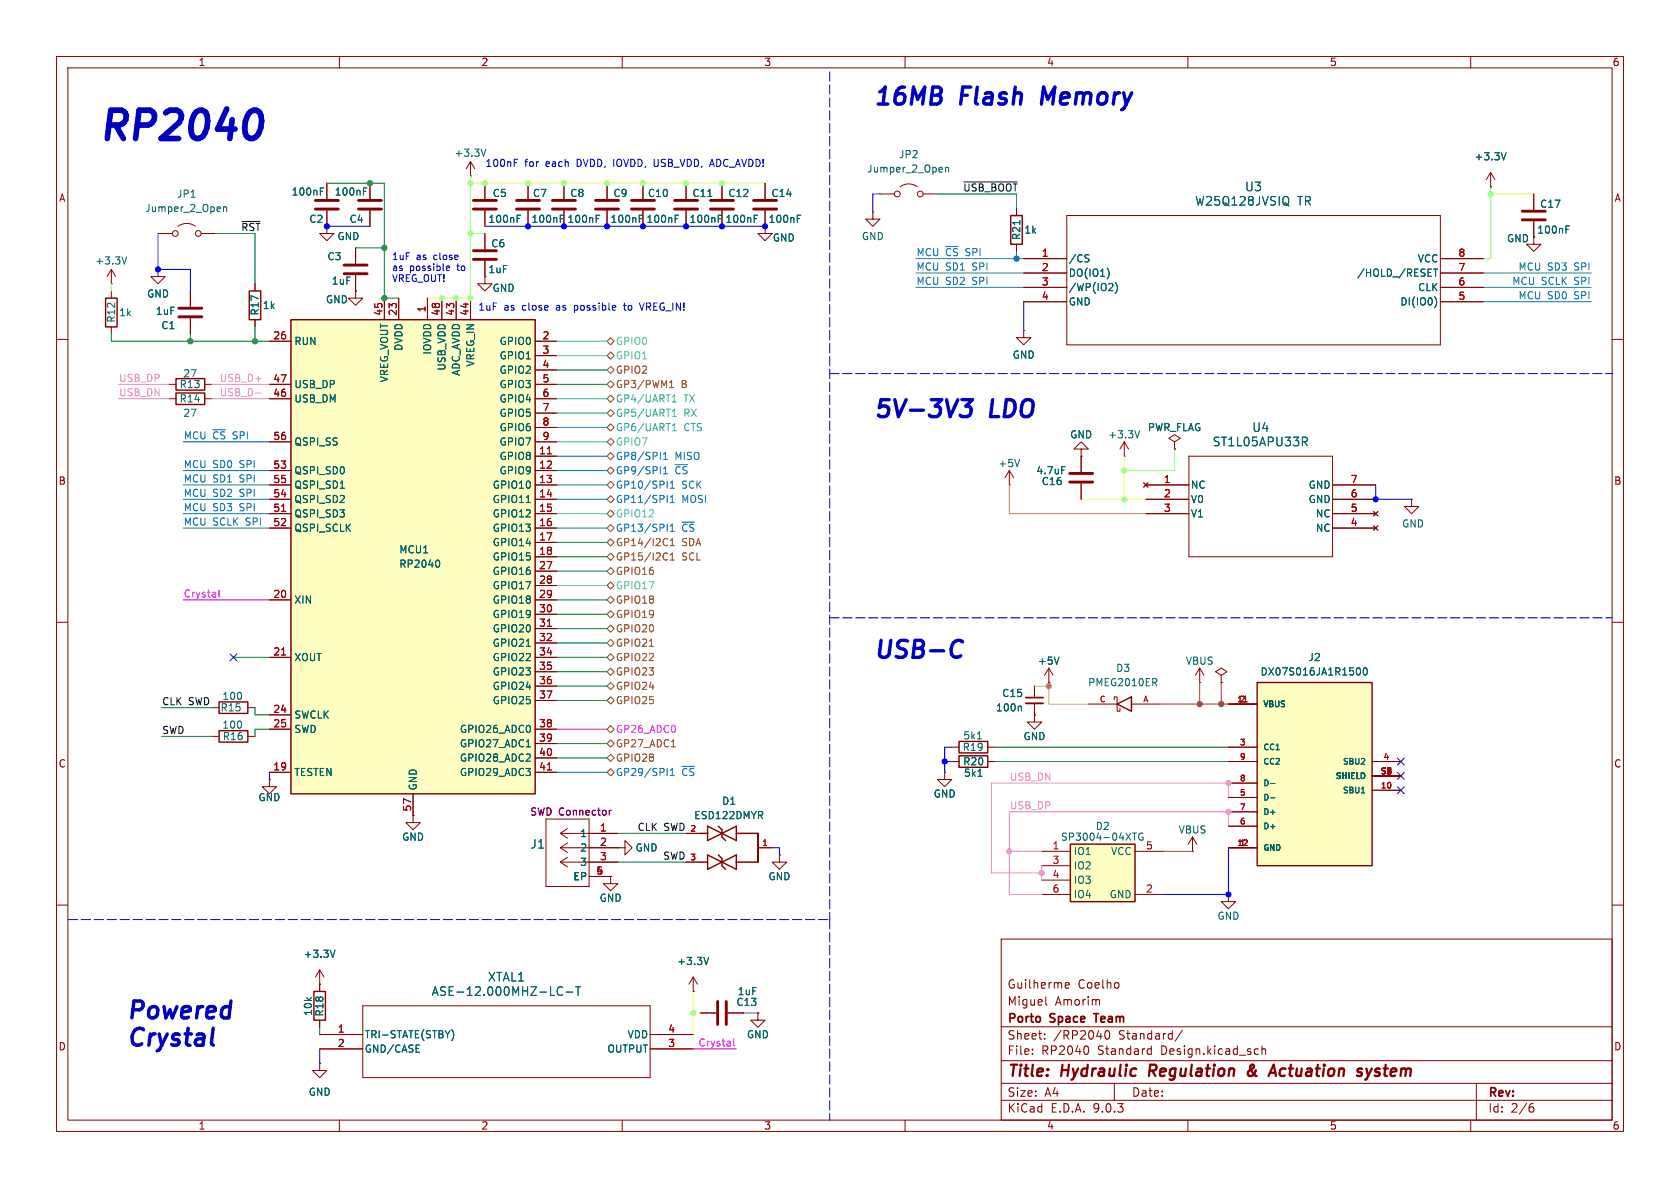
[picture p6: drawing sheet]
<svg xmlns="http://www.w3.org/2000/svg" width="297mm" height="210mm" viewBox="0 0 297 210" stroke-linecap="round" stroke-linejoin="round" font-family="sans-serif">
<defs><g id="words">
<text font-size="7" fill="#0000c2" x="17.1" y="25.2">RP2040</text>
<g font-size="4.2" fill="#0000c2">
<text x="154.3" y="18.8">16MB</text>
<text x="169.9" y="18.8">Flash</text>
<text x="185.4" y="18.8">Memory</text>
<text x="154.3" y="74">5V-3V3</text>
<text x="175.2" y="74">LDO</text>
<text x="154.3" y="116.6">USB-C</text>
<text x="22.2" y="180.3">Powered</text>
<text x="22.2" y="185.2">Crystal</text>
</g>
<g font-size="2.8" fill="#840000">
<text x="178" y="190.9">Title:</text>
<text x="187.7" y="190.9">Hydraulic</text>
<text x="204" y="190.9">Regulation</text>
<text x="222.2" y="190.9">&amp;</text>
<text x="227" y="190.9">Actuation</text>
<text x="243.2" y="190.9">system</text>
</g>
<g font-size="2.1" fill="#006464">
<text x="220" y="34">U3</text>
<text x="211.2" y="36.6">W25Q128JVSIQ</text>
<text x="229.3" y="36.6">TR</text>
<text x="221.3" y="76.6">U4</text>
<text x="214.3" y="79.1">ST1L05APU33R</text>
<text x="93.7" y="150.2">J1</text>
<text x="86.2" y="173.7">XTAL1</text>
<text x="76.2" y="176.3">ASE-12.000MHZ-LC-T</text>
</g>
<g font-size="2.1" fill="#840000">
<text x="178" y="178">Miguel</text>
<text x="178" y="175">Guilherme</text>
<text x="186.5" y="178">Amorim</text>
<text x="190.5" y="175">Coelho</text>
<text x="178" y="184">Sheet:</text>
<text x="178" y="181.2">Porto</text>
<text x="185.7" y="181.2">Space</text>
<text x="186.2" y="184">/RP2040</text>
<text x="194.2" y="181.2">Team</text>
<text x="197.8" y="184">Standard/</text>
<text x="178" y="186.7">File:</text>
<text x="184.1" y="186.7">RP2040</text>
<text x="194.1" y="186.7">Standard</text>
<text x="205.4" y="186.7">Design.kicad_sch</text>
<text x="178" y="196.9">KiCad</text>
<text x="178" y="194.1">Size:</text>
<text x="184.7" y="194.1">A4</text>
<text x="185.7" y="196.9">E.D.A.</text>
<text x="193.3" y="196.9">9.0.3</text>
<text x="200" y="194.1">Date:</text>
<text x="263" y="194.3">Rev:</text>
<text x="263" y="196.9">Id:</text>
<text x="267.1" y="196.9">2/6</text>
</g>
<g font-size="1.8" fill="#840000">
<text x="35" y="11.9">1</text>
<text x="85" y="11.9">2</text>
<text x="135" y="11.9">3</text>
<text x="185" y="11.9">4</text>
<text x="235" y="11.9">5</text>
<text x="285" y="11.9">6</text>
<text x="10.3" y="35.9">A</text>
<text x="285.3" y="35.9">A</text>
<text x="10.3" y="85.9">B</text>
<text x="285.3" y="85.9">B</text>
<text x="10.3" y="135.9">C</text>
<text x="285.3" y="135.9">C</text>
<text x="10.3" y="185.9">D</text>
<text x="285.3" y="185.9">D</text>
<text x="35" y="199.9">1</text>
<text x="85" y="199.9">2</text>
<text x="135" y="199.9">3</text>
<text x="185" y="199.9">4</text>
<text x="235" y="199.9">5</text>
<text x="285" y="199.9">6</text>
</g>
<g font-size="1.8" fill="#006464">
<text x="80.2" y="27.9">+3.3V</text>
<text x="158.8" y="28.2">JP2</text>
<text x="260.6" y="28.5">+3.3V</text>
<text x="31.2" y="35.2">JP1</text>
<text x="51.5" y="34.8">100nF</text>
<text x="59.1" y="34.8">100nF</text>
<text x="87" y="35">C5</text>
<text x="94.1" y="35">C7</text>
<text x="100.7" y="35">C8</text>
<text x="108.3" y="35">C9</text>
<text x="114.4" y="35">C10</text>
<text x="122.3" y="35">C11</text>
<text x="128.7" y="35">C12</text>
<text x="136.3" y="35">C14</text>
<text x="153.2" y="30.7">Jumper_2_Open</text>
<text x="25.6" y="37.7">Jumper_2_Open</text>
<text x="54.6" y="39.6">C2</text>
<text x="61.7" y="39.6">C4</text>
<text x="86.2" y="39.6">100nF</text>
<text x="93.9" y="39.6">100nF</text>
<text x="100.2" y="39.6">100nF</text>
<text x="107.8" y="39.6">100nF</text>
<text x="114.2" y="39.6">100nF</text>
<text x="121.8" y="39.6">100nF</text>
<text x="128.2" y="39.6">100nF</text>
<text x="135.8" y="39.6">100nF</text>
<text x="181" y="41.5">1k</text>
<text x="271.7" y="41.5">100nF</text>
<text x="272.2" y="36.9">C17</text>
<text x="16.7" y="47">+3.3V</text>
<text x="57.8" y="46.2">C3</text>
<text x="59.6" y="42.6">GND</text>
<text x="86.8" y="43.9">C6</text>
<text x="136.5" y="42.9">GND</text>
<text x="152.3" y="42.6">GND</text>
<text x="180.6" y="42.5" transform="rotate(-90 180.6 42.5)">R21</text>
<text x="188.8" y="46.6">/CS</text>
<text x="250.5" y="46.6">VCC</text>
<text x="266.3" y="43">GND</text>
<text x="25.9" y="52.8">GND</text>
<text x="57.5" y="53.8">GND</text>
<text x="58.6" y="50.5">1uF</text>
<text x="86.2" y="48.5">1uF</text>
<text x="87" y="51.8">GND</text>
<text x="188.8" y="49.1">DO(IO1)</text>
<text x="188.8" y="51.7">/WP(IO2)</text>
<text x="239.8" y="49.1">/HOLD_/RESET</text>
<text x="250.6" y="51.7">CLK</text>
<text x="20.5" y="57.1" transform="rotate(-90 20.5 57.1)">R12</text>
<text x="21" y="56.1">1k</text>
<text x="27.5" y="55.9">1uF</text>
<text x="28.4" y="58.4">C1</text>
<text x="45.9" y="55.9" transform="rotate(-90 45.9 55.9)">R17</text>
<text x="46.4" y="54.8">1k</text>
<text x="188.8" y="54.2">GND</text>
<text x="247.5" y="54.2">DI(IO0)</text>
<text x="51.9" y="61.2">RUN</text>
<text x="71.3" y="62.1" transform="rotate(-90 71.3 62.1)">DVDD</text>
<text x="76.4" y="62.8" transform="rotate(-90 76.4 62.8)">IOVDD</text>
<text x="79" y="65.6" transform="rotate(-90 79 65.6)">USB_VDD</text>
<text x="84" y="64.9" transform="rotate(-90 84 64.9)">VREG_IN</text>
<text x="88.2" y="61.2">GPIO0</text>
<text x="88.2" y="63.7">GPIO1</text>
<text x="178.9" y="63.6">GND</text>
<text x="31.7" y="71.3">R14</text>
<text x="31.7" y="68.8">R13</text>
<text x="32.3" y="66.9">27</text>
<text x="51.9" y="68.8">USB_DP</text>
<text x="51.9" y="71.3">USB_DM</text>
<text x="68.8" y="67.7" transform="rotate(-90 68.8 67.7)">VREG_VOUT</text>
<text x="81.5" y="66.5" transform="rotate(-90 81.5 66.5)">ADC_AVDD</text>
<text x="88.2" y="66.3">GPIO2</text>
<text x="88.2" y="68.8">GPIO3</text>
<text x="88.2" y="71.3">GPIO4</text>
<text x="32.3" y="73.9">27</text>
<text x="88.2" y="73.9">GPIO5</text>
<text x="88.2" y="76.4">GPIO6</text>
<text x="189.1" y="77.7">GND</text>
<text x="195.8" y="77.7">+3.3V</text>
<text x="202.8" y="76.4">PWR_FLAG</text>
<text x="51.9" y="79">QSPI_SS</text>
<text x="88.2" y="79">GPIO7</text>
<text x="88.2" y="81.5">GPIO8</text>
<text x="176.4" y="82.8">+5V</text>
<text x="51.9" y="84">QSPI_SD0</text>
<text x="51.9" y="86.6">QSPI_SD1</text>
<text x="51.9" y="89.1">QSPI_SD2</text>
<text x="87" y="86.6">GPIO10</text>
<text x="87" y="89.1">GPIO11</text>
<text x="88.2" y="84">GPIO9</text>
<text x="183.1" y="84">4.7uF</text>
<text x="184.1" y="86">C16</text>
<text x="210.4" y="86.6">NC</text>
<text x="210.4" y="89.1">V0</text>
<text x="231.3" y="86.6">GND</text>
<text x="231.3" y="89.1">GND</text>
<text x="51.9" y="91.7">QSPI_SD3</text>
<text x="51.9" y="94.2">QSPI_SCLK</text>
<text x="87" y="91.7">GPIO12</text>
<text x="87" y="94.2">GPIO13</text>
<text x="210.4" y="91.7">V1</text>
<text x="232.5" y="91.7">NC</text>
<text x="232.5" y="94.2">NC</text>
<text x="247.8" y="93.4">GND</text>
<text x="70.5" y="98">MCU1</text>
<text x="70.5" y="100.6">RP2040</text>
<text x="87" y="96.7">GPIO14</text>
<text x="87" y="99.3">GPIO15</text>
<text x="87" y="101.8">GPIO16</text>
<text x="51.9" y="106.9">XIN</text>
<text x="87" y="104.4">GPIO17</text>
<text x="87" y="106.9">GPIO18</text>
<text x="87" y="109.4">GPIO19</text>
<text x="87" y="112">GPIO20</text>
<text x="51.9" y="117.1">XOUT</text>
<text x="87" y="114.5">GPIO21</text>
<text x="87" y="117.1">GPIO22</text>
<text x="87" y="119.6">GPIO23</text>
<text x="183.4" y="117.7">+5V</text>
<text x="197.2" y="119">D3</text>
<text x="209.5" y="117.7">VBUS</text>
<text x="222.8" y="119.6">DX07S016JA1R1500</text>
<text x="231.2" y="117.1">J2</text>
<text x="38.9" y="126">R15</text>
<text x="39.2" y="123.9">100</text>
<text x="87" y="122.1">GPIO24</text>
<text x="87" y="124.7">GPIO25</text>
<text x="176" y="126">100n</text>
<text x="177.1" y="123.4">C15</text>
<text x="192.3" y="121.5">PMEG2010ER</text>
<text x="39.2" y="129">100</text>
<text x="39.3" y="131">R16</text>
<text x="51.9" y="127.2">SWCLK</text>
<text x="51.9" y="129.8">SWD</text>
<text x="81.2" y="129.8">GPIO26_ADC0</text>
<text x="170.2" y="130.9">5k1</text>
<text x="180.8" y="131">GND</text>
<text x="51.9" y="137.4">TESTEN</text>
<text x="81.2" y="132.3">GPIO27_ADC1</text>
<text x="81.2" y="134.8">GPIO28_ADC2</text>
<text x="81.2" y="137.4">GPIO29_ADC3</text>
<text x="170.1" y="132.9">R19</text>
<text x="170.2" y="135.5">R20</text>
<text x="170.3" y="137.5">5k1</text>
<text x="45.6" y="141.8">GND</text>
<text x="73.9" y="139.8" transform="rotate(-90 73.9 139.8)">GND</text>
<text x="127.6" y="142.5">D1</text>
<text x="165" y="141.2">GND</text>
<text x="71" y="148.8">GND</text>
<text x="102.5" y="148.2">1</text>
<text x="122.6" y="145">ESD122DMYR</text>
<text x="187.5" y="148.8">SP3004-04XTG</text>
<text x="193.6" y="146.9">D2</text>
<text x="208.3" y="147.5">VBUS</text>
<text x="101.3" y="155.8">EP</text>
<text x="102.5" y="150.7">2</text>
<text x="102.5" y="153.3">3</text>
<text x="112.3" y="150.7">GND</text>
<text x="135.8" y="155.8">GND</text>
<text x="189.7" y="151.4">IO1</text>
<text x="189.7" y="153.9">IO2</text>
<text x="196.3" y="151.4">VCC</text>
<text x="202.5" y="150.2">5</text>
<text x="105.9" y="159.6">GND</text>
<text x="189.7" y="156.4">IO3</text>
<text x="189.7" y="159">IO4</text>
<text x="196.1" y="159">GND</text>
<text x="215.1" y="162.8">GND</text>
<text x="53.6" y="169.5">+3.3V</text>
<text x="119.6" y="170.8">+3.3V</text>
<text x="55.3" y="179.7" transform="rotate(-90 55.3 179.7)">10k</text>
<text x="57.4" y="179.8" transform="rotate(-90 57.4 179.8)">R18</text>
<text x="130.1" y="178">C13</text>
<text x="130.3" y="176.1">1uF</text>
<text x="64.4" y="183.7">TRI-STATE(STBY)</text>
<text x="110.8" y="183.7">VDD</text>
<text x="131.9" y="183.7">GND</text>
<text x="64.4" y="186.3">GND/CASE</text>
<text x="107.3" y="186.3">OUTPUT</text>
<text x="54.5" y="193.9">GND</text>
</g>
<g font-size="1.8" fill="#0000c2">
<text x="85.7" y="29.6">100nF</text>
<text x="92.8" y="29.6">for</text>
<text x="96.6" y="29.6">each</text>
<text x="102.2" y="29.6">DVDD, IOVDD,</text>
<text x="116.3" y="29.6">USB_VDD,</text>
<text x="126.4" y="29.6">ADC_AVDD!</text>
<text x="84.5" y="55">1uF</text>
<text x="89.1" y="55">as</text>
<text x="92.4" y="55">close</text>
<text x="98.6" y="55">as</text>
<text x="102" y="55">possible</text>
<text x="111" y="55">to</text>
<text x="114" y="55">VREG_IN!</text>
</g>
<g font-size="1.8" fill="#0f0f0f">
<text x="170.2" y="33.9">~{USB_BOOT}</text>
<text x="42.5" y="40.9">~{RST}</text>
<text x="28.6" y="124.7">CLK</text>
<text x="33.3" y="124.7">SWD</text>
<text x="28.6" y="129.8">SWD</text>
<text x="112.6" y="147">CLK</text>
<text x="117.4" y="147">SWD</text>
<text x="117.2" y="152.1">SWD</text>
</g>
<g font-size="1.8" fill="#0077c2">
<text x="161.9" y="45.4">MCU ~{CS}</text>
<text x="161.9" y="47.9">MCU SD1</text>
<text x="170.8" y="45.4">SPI</text>
<text x="172" y="47.9">SPI</text>
<text x="268.3" y="47.9">MCU SD3</text>
<text x="278.4" y="47.9">SPI</text>
<text x="161.9" y="50.5">MCU SD2</text>
<text x="172" y="50.5">SPI</text>
<text x="267.3" y="50.5">MCU SCLK</text>
<text x="268.3" y="53">MCU SD0</text>
<text x="278.4" y="50.5">SPI</text>
<text x="278.4" y="53">SPI</text>
<text x="32.4" y="77.8">MCU ~{CS}</text>
<text x="41.3" y="77.8">SPI</text>
<text x="32.4" y="82.8">MCU SD0</text>
<text x="42.5" y="82.8">SPI</text>
<text x="108.8" y="81.5">GP8/SPI1</text>
<text x="119.3" y="81.5">MISO</text>
<text x="32.4" y="87.9">MCU SD2</text>
<text x="32.4" y="85.4">MCU SD1</text>
<text x="42.5" y="87.9">SPI</text>
<text x="42.5" y="85.4">SPI</text>
<text x="108.8" y="89.1">GP11/SPI1</text>
<text x="108.8" y="84">GP9/SPI1</text>
<text x="108.8" y="86.6">GP10/SPI1</text>
<text x="119.3" y="84">~{CS}</text>
<text x="120.5" y="89.1">MOSI</text>
<text x="120.5" y="86.6">SCK</text>
<text x="32.4" y="93">MCU SCLK</text>
<text x="32.4" y="90.5">MCU SD3</text>
<text x="42.5" y="90.5">SPI</text>
<text x="43.6" y="93">SPI</text>
<text x="108.8" y="94.2">GP13/SPI1</text>
<text x="120.5" y="94.2">~{CS}</text>
<text x="108.8" y="137.4">GP29/SPI1</text>
<text x="120.5" y="137.4">~{CS}</text>
</g>
<g font-size="1.8" fill="#a90000">
<text x="184.1" y="45.5">1</text>
<text x="257.7" y="45.5">8</text>
<text x="184.1" y="48">2</text>
<text x="184.1" y="50.5">3</text>
<text x="184.1" y="53.1">4</text>
<text x="257.7" y="48">7</text>
<text x="257.7" y="50.5">6</text>
<text x="257.7" y="53.1">5</text>
<text x="67.7" y="55.9" transform="rotate(-90 67.7 55.9)">45</text>
<text x="70.2" y="55.9" transform="rotate(-90 70.2 55.9)">23</text>
<text x="75.3" y="55.3" transform="rotate(-90 75.3 55.3)">1</text>
<text x="77.9" y="55.9" transform="rotate(-90 77.9 55.9)">48</text>
<text x="80.4" y="55.9" transform="rotate(-90 80.4 55.9)">43</text>
<text x="82.9" y="55.9" transform="rotate(-90 82.9 55.9)">44</text>
<text x="48.2" y="60.1">26</text>
<text x="95.8" y="60.1">2</text>
<text x="95.8" y="62.6">3</text>
<text x="95.8" y="65.2">4</text>
<text x="48.2" y="67.7">47</text>
<text x="48.2" y="70.2">46</text>
<text x="95.8" y="67.7">5</text>
<text x="95.8" y="70.2">6</text>
<text x="48.2" y="77.9">56</text>
<text x="95.8" y="72.8">7</text>
<text x="95.8" y="75.3">8</text>
<text x="95.8" y="77.9">9</text>
<text x="48.2" y="82.9">53</text>
<text x="95.2" y="80.4">11</text>
<text x="95.2" y="82.9">12</text>
<text x="48.2" y="85.5">55</text>
<text x="48.2" y="88">54</text>
<text x="95.2" y="85.5">13</text>
<text x="95.2" y="88">14</text>
<text x="205.7" y="85.5">1</text>
<text x="205.7" y="88">2</text>
<text x="238.7" y="85.5">7</text>
<text x="238.7" y="88">6</text>
<text x="48.2" y="90.6">51</text>
<text x="48.2" y="93.1">52</text>
<text x="95.2" y="90.6">15</text>
<text x="95.2" y="93.1">16</text>
<text x="95.2" y="95.6">17</text>
<text x="205.7" y="90.6">3</text>
<text x="238.7" y="90.6">5</text>
<text x="238.7" y="93.1">4</text>
<text x="95.2" y="98.2">18</text>
<text x="95.2" y="100.7">27</text>
<text x="48.2" y="105.8">20</text>
<text x="95.2" y="103.3">28</text>
<text x="95.2" y="105.8">29</text>
<text x="95.2" y="108.3">30</text>
<text x="95.2" y="110.9">31</text>
<text x="95.2" y="113.4">32</text>
<text x="48.2" y="116">21</text>
<text x="95.2" y="116">34</text>
<text x="95.2" y="118.5">35</text>
<text x="95.2" y="121">36</text>
<text x="95.2" y="123.6">37</text>
<text x="48.2" y="126.1">24</text>
<text x="48.2" y="128.7">25</text>
<text x="95.2" y="128.7">38</text>
<text x="95.2" y="131.2">39</text>
<text x="48.2" y="136.3">19</text>
<text x="95.2" y="133.7">40</text>
<text x="95.2" y="136.3">41</text>
<text x="72.8" y="143.6" transform="rotate(-90 72.8 143.6)">57</text>
<text x="106" y="147.1">1</text>
<text x="106" y="149.6">2</text>
<text x="105.3" y="154.7">5</text>
<text x="106" y="152.1">3</text>
<text x="186" y="150.2">1</text>
<text x="186" y="152.8">3</text>
<text x="186" y="155.3">4</text>
<text x="186" y="157.9">6</text>
<text x="202.5" y="157.9">2</text>
<text x="59.6" y="182.6">1</text>
<text x="59.6" y="185.2">2</text>
<text x="118" y="182.6">4</text>
<text x="118" y="185.2">3</text>
</g>
<g font-size="1.8" fill="#2bffb6">
<text x="108.8" y="63.7">GPIO1</text>
<text x="108.8" y="61.2">GPIO0</text>
<text x="108.8" y="79">GPIO7</text>
<text x="108.8" y="91.7">GPIO12</text>
<text x="108.8" y="104.4">GPIO17</text>
</g>
<g font-size="1.8" fill="#ff74e0">
<text x="21" y="70.1">USB_DN</text>
<text x="21" y="67.6">USB_DP</text>
<text x="38.7" y="70.1">USB_D-</text>
<text x="38.7" y="67.6">USB_D+</text>
<text x="178.4" y="143.2">USB_DP</text>
<text x="178.4" y="138.1">USB_DN</text>
</g>
<g font-size="1.8" fill="#725600">
<text x="108.8" y="66.3">GPIO2</text>
<text x="108.8" y="68.8">GP3/PWM1</text>
<text x="120.4" y="68.8">B</text>
<text x="108.8" y="99.3">GP15/I2C1</text>
<text x="108.8" y="96.7">GP14/I2C1</text>
<text x="108.8" y="101.8">GPIO16</text>
<text x="120.5" y="99.3">SCL</text>
<text x="120.5" y="96.7">SDA</text>
<text x="108.8" y="106.9">GPIO18</text>
<text x="108.8" y="109.4">GPIO19</text>
<text x="108.8" y="112">GPIO20</text>
<text x="108.8" y="119.6">GPIO23</text>
<text x="108.8" y="114.5">GPIO21</text>
<text x="108.8" y="117.1">GPIO22</text>
<text x="108.8" y="122.1">GPIO24</text>
<text x="108.8" y="124.7">GPIO25</text>
<text x="108.8" y="134.8">GPIO28</text>
<text x="108.8" y="132.3">GP27_ADC1</text>
</g>
<g font-size="1.8" fill="#00d8af">
<text x="108.8" y="71.3">GP4/UART1</text>
<text x="120.9" y="71.3">TX</text>
<text x="108.8" y="73.9">GP5/UART1</text>
<text x="108.8" y="76.4">GP6/UART1</text>
<text x="120.9" y="73.9">RX</text>
<text x="120.9" y="76.4">CTS</text>
</g>
<g font-size="1.8" fill="#e200ff">
<text x="32.4" y="105.7">Crystal</text>
<text x="108.8" y="129.8">GP26_ADC0</text>
<text x="123.4" y="185.1">Crystal</text>
</g>
<text font-size="1.8" fill="#840084" x="93.6" y="144.4">SWD Connector</text>
<g font-size="1.7" fill="#0000c2">
<text x="69.2" y="46.1">1uF</text>
<text x="69.2" y="48">as</text>
<text x="72.4" y="48">possible</text>
<text x="73.6" y="46.1">as</text>
<text x="76.8" y="46.1">close</text>
<text x="81" y="48">to</text>
<text x="69.2" y="49.9">VREG_OUT!</text>
</g>
<g font-size="1.4" fill="#a90000">
<text x="194.3" y="124.2">C</text>
<text x="202" y="124.2">A</text>
<text x="219.1" y="124.2">2</text>
<text x="219.1" y="131.8">3</text>
<text x="219.1" y="134.4">9</text>
<text x="244" y="136.9">S1</text>
<text x="244.5" y="134.4">4</text>
<text x="245" y="136.9">2</text>
<text x="219.1" y="138.2">8</text>
<text x="219.1" y="140.7">5</text>
<text x="219.1" y="143.3">7</text>
<text x="244" y="139.4">10</text>
<text x="121.9" y="147.1">2</text>
<text x="134.6" y="149.6">1</text>
<text x="218.6" y="149.6">12</text>
<text x="219.1" y="145.8">6</text>
<text x="219.1" y="149.6">1</text>
<text x="121.9" y="152.1">3</text>
</g>
<g font-size="1.4" fill="#006464">
<text x="223.3" y="125.2">VBUS</text>
<text x="223.3" y="132.8">CC1</text>
<text x="223.3" y="135.4">CC2</text>
<text x="236" y="137.9">SHIELD</text>
<text x="237.3" y="135.4">SBU2</text>
<text x="223.3" y="139.2">D-</text>
<text x="223.3" y="141.7">D-</text>
<text x="237.3" y="140.4">SBU1</text>
<text x="223.3" y="144.2">D+</text>
<text x="223.3" y="146.8">D+</text>
<text x="223.3" y="150.6">GND</text>
</g>
</g></defs>
<g fill="none" stroke="#840000" stroke-width=".18">
<path d="M10 10h277v190h-277zM12 12h273v186h-273zM60 10v2M110 10v2M160 10v2M210 10v2M260 10v2M57.8 32.4v2.8M57.8 37.2v2.8M65.4 32.4v2.8M65.4 37.2v2.8M83.2 31.1h.1"/>
<path d="M83.2 28.6l-.8 1.2M83.2 28.6l.7 1.2M83.2 28.6v2.5M85.7 32.4v2.8M85.7 37.2v2.8M93.3 32.4v2.8M93.3 37.2v2.8M127.6 32.4v2.8M127.6 37.2v2.8M135.3 32.4v2.8M135.3 37.2v2.8M154.3 37.5v1.2h1.3l-1.3 1.3-1.3-1.3h1.3"/>
<path d="M154.3 37.5h.1M179.7 36.8v1.3M188.6 38.1h66v22.9h-66zM263.5 33h.1M263.5 30.5l-.7 1.3M263.5 30.5l.8 1.3M263.5 30.5v2.5M271.1 34.3v2.8M271.1 39.1v2.8M19.7 50.2h.1M19.7 47.6v2.6M19.7 51.4v1.3"/>
<path d="M19.7 57.8v1.3M19.7 47.6l-.8 1.3M19.7 47.6l.7 1.3M27.9 47.6v1.3h1.3l-1.3 1.3-1.2-1.3h1.2M27.9 47.6h.1M27.9 41.3h2.6M31.5 40a2.54 2.54 0 0 1 3 0M33.7 51.4v2.8M33.7 56.3v2.8M35.6 41.3h2.5M45.1 50.2v1.2M45.1 56.5v1.3"/>
<path d="M57.8 40v1.3h1.3l-1.3 1.2-1.3-1.2h1.3M57.8 40h.1M62.9 51.4v1.3h1.2l-1.2 1.3-1.3-1.3h1.3M62.9 51.4h.1M62.9 43.8v2.8M62.9 48.6v2.8M85.7 48.9v1.3h1.3l-1.3 1.2-1.2-1.2h1.2M85.7 48.9h.1M85.7 41.3v2.8M85.7 46.1v2.8M135.3 40v1.3h1.2l-1.2 1.2-1.3-1.2h1.3M135.3 40h.1"/>
<path d="M179.7 43.2v1.3M181 58.4v1.3h1.2l-1.2 1.3-1.3-1.3h1.3M181 58.4h.1M181 45.7h7.6M181 48.3h7.6M181 50.8h7.6M181 53.3h7.6M254.6 45.7h7.7M254.6 48.3h7.7M254.6 50.8h7.7M254.6 53.3h7.7M271.1 41.9v1.3h1.3l-1.3 1.3-1.2-1.3h1.2"/>
<path d="M271.1 41.9h.1M10 60h2M29.8 70.5h1.3M29.8 67.9h1.3M36.2 70.5h1.3M36.2 67.9h1.3M191.1 79.4h-1.2l1.2-1.3 1.3 1.3h-1.3v1.2M198.8 78.1l-.8 1.3M198.8 78.1l.7 1.3M198.8 78.1v2.5M207.6 78.1l1.1-.6-1.1-.7-1 .7 1 .6v1.3M207.6 79.4h.1"/>
<path d="M285 60h2M178.4 85.7h.1M178.4 83.2l-.7 1.3M178.4 83.2l.8 1.3M178.4 83.2v2.5M191.1 80.6h.1M191.1 80.6v2.8M191.1 85.5v2.8M198.8 80.6h.1M202.2 85.3l.7 .8M202.6 85.7h7.6M202.6 88.3h7.6"/>
<path d="M202.6 90.8h7.6M202.9 85.3l-.7 .8M210.2 80.6h25.4v17.8h-25.4zM235.6 85.7h7.6M235.6 88.3h7.6M235.6 90.8h7.6M235.6 93.3h7.6M242.8 90.4l.8 .8M242.8 93l.8 .7M243.6 90.4l-.8 .8M243.6 93l-.8 .7M249.6 88.3v1.2h1.2l-1.2 1.3-1.3-1.3h1.3"/>
<path d="M249.6 88.3h.1M10 110h2M285 110h2M37.5 125.1h1.2M37.5 130.2h1.2M43.8 125.1h1.3M43.8 130.2h1.3M168.3 132.1h1.2M174.6 132.1h1.3M192.4 124.5h5.1M197 123.7v-.5h.5v2.5h.5v-.5M200 124.5h5.1"/>
<path d="M73 144.1v1.3h1.3l-1.3 1.3-1.2-1.3h1.2M73 144.1h.1M96.5 144.8h7.6v11.9h-7.6zM99.1 147.3h10.1M99.1 147.3l1.2 .9M99.1 149.9h10.1M99.1 149.9l1.2 .8M99.1 152.4h10.1M99.1 152.4l1.2 .8M100.3 146.5l-1.2 .8M100.3 149l-1.2 .9M100.3 151.6l-1.2 .8"/>
<path d="M104.1 154.9h3.8M107.9 154.9v1.3h1.3l-1.3 1.3-1.2-1.3h1.2M107.9 154.9h.1M109.2 149.9h1.3v-1.3l1.3 1.3-1.3 1.2v-1.2M109.2 149.9h.1M121.3 147.3h2.5M121.3 152.4h2.5M134 149.9h2.5M137.8 151.1v1.3h1.3l-1.3 1.3-1.3-1.3h1.3M137.8 151.1h.1M10 160h2M56.5 174h.1"/>
<path d="M56.5 171.5l-.7 1.2M56.5 171.5l.8 1.2M56.5 171.5v3.8M64.1 177.8h50.8v12.7h-50.8zM122.6 175.3h.1M122.6 172.7l-.8 1.3M122.6 172.7l.7 1.3M122.6 172.7v2.6M123.8 179.1h2.8M128.7 179.1h2.7M134 179.1v1.2h1.3l-1.3 1.3-1.3-1.3h1.3M134 179.1h.1"/>
<path d="M177 166h108v32h-108zM184.9 176.2v1.3l.2 .2M188.3 174.2l.7-.1v-.3l-.5-.1-.2 .2 .1 .7h.6M194.2 176.7l.2 .2v.8M197.7 173.8v.8M285 160h2M56.5 188v1.2h1.3l-1.3 1.3-1.3-1.3h1.3M56.5 188h.1M56.5 185.4h7.6M56.5 182.9h7.6M56.5 180.3v1.3M60 198v2"/>
<path d="M110 198v2M114.9 185.4h7.7M114.9 182.9h7.7M160 198v2M177 194.5h108M177 191.5h108M177 187.5h108M177 181.5h108M182.5 186.3v.1M182.5 185.5v.1M184.7 183.6v.1M184.7 182.8v.1"/>
<path d="M192.2 185l.3 .5-.3 .8M195.5 182.3l.2-.1a.81 .81 0 0 1 .6 .6 .81 .81 0 0 1-.3 .8l-.2 .1a.81 .81 0 0 1-.3-1.4zM197 191.5v3M203.1 185.4l.4 .1M203.5 184.9v1.5M203.5 186.3l-.4 .1M209 182.1l-1.3 2M210 198v2M222.3 185.4l.2 .1M222.5 186.3l-.2 .1M223.1 185.5l.2-.1 .4 .1v.9M223.1 184.9v1.5"/>
<path d="M260 198v2M261 191.5v6.5M270.6 195.7h.4l.2 .3-.1 .5-.5 .1M271 195.1l-.4 .1"/>
<circle cx="31" cy="41.3" r=".51"/>
<circle cx="35.1" cy="41.3" r=".51"/>
</g>
<path d="M203.4 188.2l-.3 2M221.6 188.8l-.8 .5a.52 .52 0 0 0-.1 .8 .52 .52 0 0 0 .8-.1M221.6 188.3l-.1-.1a.41 .41 0 0 0-.5 .5l.6 1.1M224.5 189.6h1M225.2 188.2l.4 2M241.6 188.9l.3 1.3M241.9 190.2l-.3 .5-.3 .2M242.5 188.9l-.6 1.3" fill="none" stroke="#840000" stroke-width=".4"/>
<path d="M193.3 179.2h.9" fill="none" stroke="#840000" stroke-width=".3"/>
<g fill="none" stroke="#840000" stroke-width=".25">
<path d="M178.7 38.1h2v5.1h-2zM18.7 52.7h2v5.1h-2zM44.1 51.4h2v5.1h-2zM31.1 69.5h5.1v2h-5.1zM31.1 66.9h5.1v2.1h-5.1zM38.7 124.1h5.1v2h-5.1zM38.7 129.2h5.1v2h-5.1zM169.5 131.1h5.1v2h-5.1zM197.5 124.5l2.5-1.3v2.5zM123.8 147.3h1.3M123.8 152.4h1.3M125.1 146.1v2.5l5.1-2.5v2.5z"/>
<path d="M125.1 151.1v2.6l5.1-2.6v2.6zM127 146.1l.6 .6v1.3l.7 .6M127 151.1l.6 .7v1.2l.7 .7M130.2 147.3h3.8M130.2 152.4h3.8M134 147.3v5.1zM55.5 175.3h2v5h-2z"/>
</g>
<g fill="none" stroke="#006464" stroke-width=".18">
<path d="M39.5 36.6v.8M39.5 36.7l.2-.1h.3l.1 .8M56.6 33.8h.5M56.6 33.2h.6M64.3 33.8h.4M64.3 33.2h.6M85.9 26.4l-.4 1.2M91.4 38.6h.4M91.4 38h.6M99 38.6h.5M99 38h.6M133.3 38.6h.5"/>
<path d="M133.3 38h.6M141 38.6h.4M141 38h.6M180.3 39v.7M227.4 36l.5 .4M227.5 34.7l.1 .1a.97 .97 0 0 1-.1 1.5M266.2 27l-.4 1.3M276.8 39.9h.6M22.4 45.4l-.4 1.3M192 45l.5 .1M192.3 45.7l.2 .2-.2 .4M196 51.4h.8"/>
<path d="M196 47.9v.9M196.7 50.2v.5M197.2 49.9a1.46 1.46 0 0 1 0 2M253.4 47.6h.8M253.7 52.5a1.49 1.49 0 0 1 0 1.8M253.8 47.6v1.2M276.8 40.6h.5M201.5 76.1l-.4 1.3M230.3 77.3h.5l.3 .3-.1 .4-.7 .1M230.6 78.1l.5 .7M180.2 81.2l-.4 1.3M187.7 82.5h.6"/>
<path d="M172.8 130.6h.7M204.1 120.6l.4 .6M204.4 120l.1 .2-.1 .4M59.2 168l-.4 1.2M99.4 174.6a.61 .61 0 0 0-.7 0 .61 .61 0 0 0-.2 .7 .57 .57 0 0 0 .3 .6 .57 .57 0 0 0 .6-.1M100.1 175.4h1.2M101.8 174.4h.8M102.2 174.4v1.6M125.3 169.2l-.4 1.3M73.6 186h.6M73.6 184.7h.6M79.9 182a1.46 1.46 0 0 1 0 1.9"/>
</g>
<path d="M107.7 143.2v.9M108.1 143.2l-.4 .3" fill="none" stroke="#840084" stroke-width=".18"/>
<g fill="none" stroke="#840000" stroke-width=".51">
<path d="M55.8 35.4h4M55.8 37h4M63.4 35.4h4M63.4 37h4M83.7 35.4h4.1M83.7 37h4.1M91.3 35.4h4.1M91.3 37h4.1M125.6 35.4h4.1M125.6 37h4.1M133.2 35.4h4.1M133.2 37h4.1"/>
<path d="M269.1 37.3h4.1M269.1 38.9h4.1M31.6 56h4.1M31.6 54.5h4.1M60.8 46.9h4.1M60.8 48.4h4.1M83.7 44.3h4.1M83.7 45.8h4.1M189.1 83.7h4.1M189.1 85.2h4.1M126.9 177v4.1M128.4 177v4.1"/>
</g>
<path d="M134 147.3v5.1" fill="none" stroke="#ffffc2" stroke-width=".18"/>
<path d="M222.2 120.7h20.4v32.3h-20.4z" fill="#ffffc2"/>
<path d="M222.2 120.7h20.4v32.3h-20.4z" fill="none" stroke="#840000" stroke-width=".25"/>
<g fill="none" stroke="#840000" stroke-width=".18">
<path d="M99.7 32.4v2.8M99.7 37.2v2.8M107.3 32.4v2.8M107.3 37.2v2.8M121.3 32.4v2.8M121.3 37.2v2.8M155.6 34.3h2.5M159.1 33a2.54 2.54 0 0 1 3.1 0M163.2 34.3h2.5M215.9 119.4l1-.7-1-.6-1 .6 1 .7v1.3M47.6 137.8v1.3h1.3l-1.3 1.2-1.2-1.2h1.2M47.6 137.8h.1"/>
<path d="M167 136.5v1.3h-1.3l1.3 1.3 1.3-1.3h-1.3M167 136.5h.1M215.9 120.7h.1M217.2 124.5h5M217.2 132.1h5M217.2 134.6h5M217.2 138.4h5M242.6 134.6h5M242.6 137.2h5M242.6 139.7h5M217.2 141h5M217.2 143.5h5"/>
<path d="M217.2 146.1h5M217.2 149.9h5"/>
<circle cx="158.6" cy="34.3" r=".51"/>
<circle cx="162.7" cy="34.3" r=".51"/>
</g>
<path d="M219.9 124.1h.6" fill="none" stroke="#a90000" stroke-width=".18"/>
<g fill="none" stroke="#006464" stroke-width=".18">
<path d="M105.4 38.6h.4M105.4 38h.6M113 38.6h.4M113 38h.6M125.1 34.7h.8M127 38.6h.4M127 38h.6M167.2 29.6v.8M167.2 29.7l.1-.1h.3l.1 .8M240.1 118.1a.68 .68 0 0 1 .4 .6 .68 .68 0 0 1-.4 .6M241.2 118.1h.1a.68 .68 0 0 1 .4 .6 .68 .68 0 0 1-.4 .6 .84 .84 0 0 1-.1-1.2zM224.6 138.5h.8"/>
<path d="M224.6 141h.8M240.7 140.2h.6"/>
</g>
<path d="M97.7 35.4h4M97.7 37h4M105.3 35.4h4M105.3 37h4M119.3 35.4h4M119.3 37h4" fill="none" stroke="#840000" stroke-width=".51"/>
<path d="M189.2 149.2h11.5v10.2h-11.5z" fill="#ffffc2"/>
<path d="M189.2 149.2h11.5v10.2h-11.5z" fill="none" stroke="#840000" stroke-width=".25"/>
<path d="M184.1 150.5h5.1M184.1 153h5.1M184.1 155.6h5.1M184.1 158.1h5.1M200.7 150.5h5M200.7 158.1h5" fill="none" stroke="#840000" stroke-width=".18"/>
<path d="M200.2 147.3h.7M200.6 147.3v1.2M201.8 148h.3v.4M202 147.3a.59 .59 0 0 0-.7 .6 .59 .59 0 0 0 .7 .6" fill="none" stroke="#006464" stroke-width=".18"/>
<path d="M51.4 56.5h43.2v83.8h-43.2z" fill="#ffffc2"/>
<path d="M51.4 56.5h43.2v83.8h-43.2zM169.5 133.6h5.1v2h-5.1z" fill="none" stroke="#840000" stroke-width=".25"/>
<g fill="none" stroke="#840000" stroke-width=".18">
<path d="M57.8 32.4v2.8M57.8 37.2v2.8M65.4 32.4v2.8M65.4 37.2v2.8M85.7 32.4v2.8M85.7 37.2v2.8M93.3 32.4v2.8M93.3 37.2v2.8M99.7 32.4v2.8M99.7 37.2v2.8M107.3 32.4v2.8M107.3 37.2v2.8"/>
<path d="M113.7 32.4v2.8M113.7 37.2v2.8M121.3 32.4v2.8M121.3 37.2v2.8M127.6 32.4v2.8M127.6 37.2v2.8M135.3 32.4v2.8M135.3 37.2v2.8M179.7 36.8v1.3M263.5 33h.1M271.1 34.3v2.8M271.1 39.1v2.8"/>
<path d="M27.9 47.6h.1M33.7 51.4v2.8M33.7 56.3v2.8M45.1 50.2v1.2M45.1 56.5v1.3M57.8 40h.1M62.9 51.4h.1M62.9 43.8v2.8M62.9 48.6v2.8M67.9 52.7v3.8M70.5 52.7v3.8M75.6 52.7v3.8"/>
<path d="M78.1 52.7v3.8M80.6 52.7v3.8M83.2 52.7v3.8M85.7 48.9h.1M85.7 41.3v2.8M85.7 46.1v2.8M135.3 40h.1M179.7 43.2v1.3M181 58.4h.1M181 45.7h7.6M181 48.3h7.6M181 50.8h7.6"/>
<path d="M181 53.3h7.6M254.6 45.7h7.7M254.6 48.3h7.7M254.6 50.8h7.7M254.6 53.3h7.7M271.1 41.9h.1M47.6 60.3h3.8M47.6 67.9h3.8M47.6 70.5h3.8M47.6 78.1h3.8M94.6 60.3h3.8M94.6 67.9h3.8"/>
<path d="M94.6 70.5h3.8M94.6 78.1h3.8M94.6 62.9h3.8M94.6 65.4h3.8M94.6 73h3.8M94.6 75.6h3.8M207.6 79.4h.1M47.6 83.2h3.8M47.6 85.7h3.8M47.6 88.3h3.8M47.6 90.8h3.8M47.6 93.3h3.8"/>
<path d="M94.6 83.2h3.8M94.6 85.7h3.8M94.6 88.3h3.8M94.6 90.8h3.8M94.6 93.3h3.8M94.6 80.6h3.8M94.6 95.9h3.8M94.6 98.4h3.8M191.1 80.6h.1M191.1 80.6v2.8M191.1 85.5v2.8M202.2 85.3l.7 .8"/>
<path d="M202.6 85.7h7.6M202.6 88.3h7.6M202.6 90.8h7.6M202.9 85.3l-.7 .8M235.6 85.7h7.6M235.6 88.3h7.6M235.6 90.8h7.6M235.6 93.3h7.6M242.8 90.4l.8 .8M242.8 93l.8 .7M243.6 90.4l-.8 .8M243.6 93l-.8 .7"/>
<path d="M47.6 106h3.8M47.6 116.2h3.8M94.6 106h3.8M94.6 116.2h3.8M94.6 101h3.8M94.6 103.5h3.8M94.6 108.6h3.8M94.6 111.1h3.8M94.6 113.7h3.8M94.6 118.7h3.8M185.4 118.1l.8 1.3M185.4 118.1l-.7 1.3"/>
<path d="M185.4 118.1v2.6M212.1 118.1l.8 1.3M212.1 118.1l-.8 1.3M212.1 118.1v2.6M47.6 137.8h.1M47.6 126.4h3.8M47.6 128.9h3.8M47.6 136.5h3.8M94.6 128.9h3.8M94.6 136.5h3.8M94.6 121.3h3.8M94.6 123.8h3.8"/>
<path d="M94.6 131.4h3.8M94.6 134h3.8M167 136.5h.1M168.3 134.6h1.2M174.6 134.6h1.3M182.9 126.4v1.2h-1.3l1.3 1.3 1.2-1.3h-1.2M182.9 126.4h.1M182.9 121.3v2M182.9 124.3v2.1M185.4 120.7h.1M212.1 120.7h.1M215.9 120.7h.1"/>
<path d="M217.2 134.6h5M217.2 124.5h5M217.2 132.1h5M217.2 138.4h5M242.6 134.6h5M242.6 137.2h5M242.6 139.7h5M73 144.1h.1M73 140.3v3.8M104.1 149.9h5.1M104.1 147.3h5.1M104.1 152.4h5.1"/>
<path d="M104.1 154.9h3.8M107.9 154.9h.1M109.2 149.9h.1M121.3 147.3h2.5M121.3 152.4h2.5M134 149.9h2.5M137.8 151.1h.1M210.8 150.5h.1M210.8 148l.8 1.2M210.8 148l-.7 1.2M210.8 148v2.5M217.2 158.1v1.3h-1.3l1.3 1.3 1.2-1.3h-1.2"/>
<path d="M217.2 158.1h.1M217.2 141h5M217.2 143.5h5M217.2 146.1h5M217.2 149.9h5M56.5 174h.1M56.5 174v1.3M122.6 175.3h.1M123.8 179.1h2.8M128.7 179.1h2.7M134 179.1h.1M56.5 188h.1"/>
<path d="M56.5 182.9h7.6M56.5 185.4h7.6M56.5 180.3v1.3M114.9 182.9h7.7M114.9 185.4h7.7"/>
</g>
<g fill="none" stroke="#006464" stroke-width=".18">
<path d="M56.6 33.8h.5M56.6 33.2h.6M64.3 33.8h.4M64.3 33.2h.6M91.4 38.6h.4M91.4 38h.6M99 38.6h.5M99 38h.6M105.4 38.6h.4M105.4 38h.6M113 38.6h.4M113 38h.6"/>
<path d="M119.4 38.6h.4M119.4 38h.6M125.1 34.7h.8M127 38.6h.4M127 38h.6M133.3 38.6h.5M133.3 38h.6M141 38.6h.4M141 38h.6M180.3 39v.7M227.4 36l.5 .4M227.5 34.7l.1 .1a.97 .97 0 0 1-.1 1.5"/>
<path d="M266.2 27l-.4 1.3M276.8 39.9h.6M192 45l.5 .1M192.3 45.7l.2 .2-.2 .4M196 51.4h.8M196 47.9v.9M196.7 50.2v.5M197.2 49.9a1.46 1.46 0 0 1 0 2M253.4 47.6h.8M253.7 52.5a1.49 1.49 0 0 1 0 1.8M253.8 47.6v1.2M276.8 40.6h.5"/>
<path d="M230.3 77.3h.5l.3 .3-.1 .4-.7 .1M230.6 78.1l.5 .7M60.1 86.3h.8M77.4 99a.79 .79 0 0 1 0 1.3M93 88.8h.8M187.7 82.5h.6M93 114.2h.8M187.2 116.1l-.4 1.3M240.1 118.1a.68 .68 0 0 1 .4 .6 .68 .68 0 0 1-.4 .6M241.2 118.1h.1a.68 .68 0 0 1 .4 .6 .68 .68 0 0 1-.4 .6 .84 .84 0 0 1-.1-1.2zM93 132h.8M172.9 137.2h.7"/>
<path d="M180.4 124.8l.2 .2v.7M224.6 138.5h.8M224.6 141h.8M240.7 140.2h.6M59.2 168l-.4 1.2M99.4 174.6a.61 .61 0 0 0-.7 0 .61 .61 0 0 0-.2 .7 .57 .57 0 0 0 .3 .6 .57 .57 0 0 0 .6-.1M100.1 175.4h1.2M101.8 174.4h.8M102.2 174.4v1.6M125.3 169.2l-.4 1.3M73.6 186h.6M73.6 184.7h.6"/>
<path d="M79.9 182a1.46 1.46 0 0 1 0 1.9"/>
</g>
<path d="M49.8 90.4h.7M96.8 80.2h.7M49.8 115.8h.7M96.8 110.7h.7M96.8 136.1h.7M219.9 124.1h.6" fill="none" stroke="#a90000" stroke-width=".18"/>
<path d="M181.4 123.3h3" fill="none" stroke="#840000" stroke-width=".3"/>
<path d="M181.4 124.3h3" fill="none" stroke="#840000" stroke-width=".33"/>
<path d="M111.6 35.4h4.1M111.6 37h4.1" fill="none" stroke="#840000" stroke-width=".51"/>
<g fill="none" stroke="#725600" stroke-width=".18">
<path d="M107.9 59.7l.7 .6-.7 .7-.6-.7zM107.3 65.4l.6-.6 .7 .6-.7 .6zM107.3 73l.6-.6 .7 .6-.7 .7zM107.3 62.9l.6-.7 .7 .7-.7 .6zM107.3 70.5l.6-.6 .7 .6-.7 .6zM107.3 67.9l.6-.6 .7 .6-.7 .7zM107.3 75.6l.6-.7 .7 .7-.7 .6zM107.9 77.5l.7 .6-.7 .6-.6-.6zM118.4 68.5h.7M118.4 67.6l.3-.3v1.2M107.3 98.4l.6-.6 .7 .6-.7 .7zM107.3 88.3l.6-.7 .7 .7-.7 .6z"/>
<path d="M107.3 85.7l.6-.6 .7 .6-.7 .7zM107.3 95.9l.6-.6 .7 .6-.7 .6zM107.3 90.8l.6-.6 .7 .6-.7 .6zM107.9 92.7l.7 .6-.7 .7-.6-.7zM107.9 82.6l.7 .6-.7 .6-.6-.6zM107.9 80l.7 .6-.7 .7-.6-.7zM117.8 97.7l.2 .2M117.8 95.2l.2 .1M118 98.9l-.2 .1M118 96.3l-.2 .2M118.5 99h.7M118.5 95.6l.4-.4v1.3"/>
<path d="M118.5 98.1l.4-.4v1.3M118.5 96.5h.7M107.3 108.6l.6-.6 .7 .6-.7 .6zM107.3 118.7l.6-.6 .7 .6-.7 .7zM107.3 111.1l.6-.6 .7 .6-.7 .7zM107.3 113.7l.6-.7 .7 .7-.7 .6zM107.3 103.5l.6-.6 .7 .6-.7 .6zM107.3 101l.6-.7 .7 .7-.7 .6zM107.9 115.6l.7 .6-.7 .6-.6-.6zM107.9 105.4l.7 .6-.7 .7-.6-.7zM114.8 114.2h.7M107.3 121.3l.6-.6 .7 .6-.7 .6z"/>
<path d="M107.3 134l.6-.6 .7 .6-.7 .6zM107.3 131.4l.6-.6 .7 .6-.7 .7zM107.3 128.9l.6-.6 .7 .6-.7 .6zM107.9 123.2l.7 .6-.7 .7-.6-.7zM107.9 135.9l.7 .6-.7 .7-.6-.7zM118.7 132h.7"/>
</g>
<g fill="none" stroke="#0077c2" stroke-width=".18">
<path d="M161.9 48.3h19.1M161.9 50.8h19.1M161.9 45.7h19.1M179.7 44.5v1.2M262.3 48.3h19M262.3 50.8h19M262.3 53.3h19M32.4 78.1h15.2M32.4 88.3h15.2M32.4 85.7h15.2M32.4 93.3h15.2M32.4 90.8h15.2"/>
<path d="M32.4 83.2h15.2M98.4 88.3h8.9M98.4 85.7h8.9M98.4 93.3h8.9M98.4 83.2h8.9M98.4 80.6h8.9M117.3 83.8h.7M117.3 80.3l.3-.3v1.2M117.3 82.9l.3-.4v1.3M117.3 81.2h.7M117.9 85v1.3M117.9 87.6v1.2"/>
<path d="M117.9 92.7v1.2M118.5 93.9h.7M118.5 85.4l.4-.4v1.3M118.5 87.9l.4-.3v1.2M118.5 93l.4-.3v1.2M118.5 88.8h.7M118.5 86.3h.7M98.4 136.5h8.9M117.9 135.8v1.3M118.5 136.2l.4-.4v1.3M118.5 137.1h.7"/>
</g>
<path d="M98.4 70.5h8.9M98.4 73h8.9M98.4 75.6h8.9M118.9 73.6h.7M118.9 70.2l.3-.4v1.3M118.9 72.7l.3-.4v1.3M118.9 75.2l.3-.3v1.2M118.9 71.1h.7M118.9 76.1h.7" fill="none" stroke="#00d8af" stroke-width=".18"/>
<path d="M42.8 39.1h3.2M170.4 32.2h9.4" fill="none" stroke="#0f0f0f" stroke-width=".18"/>
<path d="M32.4 106h15.2M38.7 104.3v1.1l.2 .1M98.4 128.9h8.9M122.6 185.4h7.6M129.7 183.6v1.1l.2 .2" fill="none" stroke="#e200ff" stroke-width=".18"/>
<path d="M21 70.5h8.8M21 67.9h8.8M37.5 70.5h10.1M37.5 67.9h10.1M45.2 69.5h1M178.4 150.5h5.7M184.1 153v2.6M217.2 146.1v-2.6h-38.8v14.6h5.7M217.2 141v-2.6h-41.9v15.9h8.8" fill="none" stroke="#ff74e0" stroke-width=".18"/>
<path d="M146.7 12.7v149.9M146.7 66h138.4M146.7 109.2h138.4M12.1 162.6h134.6M146.7 162.6v35.5" fill="none" stroke="#0000c2" stroke-width=".18" stroke-dasharray="1.7 .6"/>
<g fill="none" stroke="#00f" stroke-width=".18">
<path d="M155.6 34.3h-1.3v3.2M27.9 41.3v6.3h5.8v3.8M57.8 40h7.6M85.7 40h49.6M181 53.3v5.1M243.2 85.7v2.6h6.4M47.6 136.5v1.3M167 134.6h1.3M168.3 132.1h-1.3v4.4M136.5 149.9h1.3v1.2M217.2 149.9v8.2h-11.5M131.4 179.1h2.6"/>
<path d="M56.5 185.4v2.6"/>
</g>
<g fill="none" stroke="#009600" stroke-width=".18">
<path d="M57.8 32.4h10.1v20.3h2.6M165.7 34.3h14v2.5M19.7 59.1v1.2h27.9M33.7 59.1v1.2M38.1 41.3h7v8.9M45.1 57.8v2.5M62.9 43.8h5M98.4 67.9h8.9M98.4 65.4h8.9M98.4 95.9h8.9M98.4 98.4h8.9M41.3 116.2h6.3"/>
<path d="M98.4 108.6h8.9M98.4 116.2h8.9M98.4 111.1h8.9M98.4 113.7h8.9M98.4 106h8.9M98.4 118.7h8.9M98.4 101h8.9M28.6 125.1h8.9M28.6 130.2h8.9M45.1 125.1v1.3h2.5M47.6 128.9h-2.5v1.3M98.4 121.3h8.9"/>
<path d="M98.4 123.8h8.9M98.4 134h8.9M98.4 131.4h8.9M175.9 134.6h41.3M175.9 132.1h41.3M109.2 147.3h12.1M109.2 152.4h12.1M56.5 181.6v1.3"/>
</g>
<path d="M83.2 32.4h52.1M83.2 31.1v21.6h-7.6M263.5 34.3h7.6M263.5 33v12.7h-1.2M19.7 50.2v1.2M83.2 41.3h2.5M207.6 79.4v3.8h-8.8M191.1 88.3h11.5M198.8 80.6v7.7M122.6 175.3v7.6M122.6 179.1h1.2" fill="none" stroke="#d9ff05" stroke-width=".18"/>
<path d="M98.4 62.9h8.9M98.4 60.3h8.9M98.4 78.1h8.9M98.4 90.8h8.9M98.4 103.5h8.9" fill="none" stroke="#2bffb6" stroke-width=".18"/>
<path d="M178.4 85.7v5.1h24.2M182.9 121.3h2.5M185.4 120.7v3.8h7" fill="none" stroke="#deb12f" stroke-width=".18"/>
<path d="M205.1 124.5h12.1M212.1 120.7v3.8M215.9 120.7v3.8M205.7 150.5h5.1" fill="none" stroke="#a5402f" stroke-width=".18"/>
<path d="M40.7 115.6l1.2 1.2M41.9 115.6l-1.2 1.2M247 134l1.3 1.2M247 136.6l1.3 1.2M247 139.1l1.3 1.2M248.3 134l-1.3 1.2M248.3 136.6l-1.3 1.2M248.3 139.1l-1.3 1.2" fill="none" stroke="#000084" stroke-width=".18"/>
<path d="M90.9 28.8h.4M90.9 28.2h.6M115.6 28.2v1l.3 .2M125.6 29.1h.6M125.9 28.2l-.5 1.2M79 47.8h.4M79 47.1l.3-.1 .2 .3-.6 .1M110.2 54h.5M110.4 53.6v1.2M113 53.6l.5 1.2" fill="none" stroke="#0000c2" stroke-width=".18"/>
<path d="M44.8 19.5a1.11 1.11 0 0 1 1.3 .9 4.2 4.2 0 0 1-.9 3.8l-.5 .3" fill="none" stroke="#0000c2" stroke-width="1"/>
<path d="M184.5 15.4l-.4 3M170.1 70.6h1.8l-1.1 1.2h.4l.4 .3 .1 .3-.1 .7-.2 .3-.4 .2h-.9l-.4-.2M168.9 113.3a1.01 1.01 0 0 1 1.3 .2M169.9 115.9l-.6 .3" fill="none" stroke="#0000c2" stroke-width=".6"/>
<path d="M107.7 143.2v.9M108.1 143.2l-.4 .3" fill="none" stroke="#840084" stroke-width=".18"/>
<g fill="#d9ff05" stroke="#d9ff05" stroke-width=".18">
<circle cx="83.2" cy="41.3" r=".46"/>
<circle cx="80.6" cy="52.7" r=".46"/>
<circle cx="83.2" cy="52.7" r=".46"/>
<circle cx="263.5" cy="34.3" r=".46"/>
<circle cx="198.8" cy="83.2" r=".46"/>
<circle cx="198.8" cy="88.3" r=".46"/>
<circle cx="127.6" cy="32.4" r=".46"/>
<circle cx="121.3" cy="32.4" r=".46"/>
<circle cx="99.7" cy="32.4" r=".46"/>
<circle cx="113.7" cy="32.4" r=".46"/>
<circle cx="107.3" cy="32.4" r=".46"/>
<circle cx="83.2" cy="32.4" r=".46"/>
<circle cx="85.7" cy="32.4" r=".46"/>
<circle cx="93.3" cy="32.4" r=".46"/>
<circle cx="122.6" cy="179.1" r=".46"/>
<circle cx="78.1" cy="52.7" r=".46"/>
</g>
<g fill="#00f" stroke="#00f" stroke-width=".18">
<circle cx="135.3" cy="40" r=".46"/>
<circle cx="167" cy="134.6" r=".46"/>
<circle cx="217.2" cy="158.1" r=".46"/>
<circle cx="243.2" cy="88.3" r=".46"/>
<circle cx="93.3" cy="40" r=".46"/>
<circle cx="27.9" cy="47.6" r=".46"/>
<circle cx="57.8" cy="40" r=".46"/>
<circle cx="99.7" cy="40" r=".46"/>
<circle cx="113.7" cy="40" r=".46"/>
<circle cx="107.3" cy="40" r=".46"/>
<circle cx="121.3" cy="40" r=".46"/>
<circle cx="127.6" cy="40" r=".46"/>
</g>
<circle cx="179.7" cy="45.7" r=".46" fill="#0077c2" stroke="#0077c2" stroke-width=".18"/>
<g fill="#ff74e0" stroke="#ff74e0" stroke-width=".18">
<circle cx="184.1" cy="154.3" r=".46"/>
<circle cx="217.2" cy="143.5" r=".46"/>
<circle cx="217.2" cy="138.4" r=".46"/>
<circle cx="178.4" cy="150.5" r=".46"/>
</g>
<circle cx="185.4" cy="121.3" r=".46" fill="#deb12f" stroke="#deb12f" stroke-width=".18"/>
<g fill="#a5402f" stroke="#a5402f" stroke-width=".18">
<circle cx="215.9" cy="124.5" r=".46"/>
<circle cx="212.1" cy="124.5" r=".46"/>
</g>
<g fill="#009600" stroke="#009600" stroke-width=".18">
<circle cx="33.7" cy="60.3" r=".46"/>
<circle cx="65.4" cy="32.4" r=".46"/>
<circle cx="67.9" cy="43.8" r=".46"/>
<circle cx="45.1" cy="60.3" r=".46"/>
<circle cx="67.9" cy="52.7" r=".46"/>
</g>
<use href="#words"/>
</svg>
